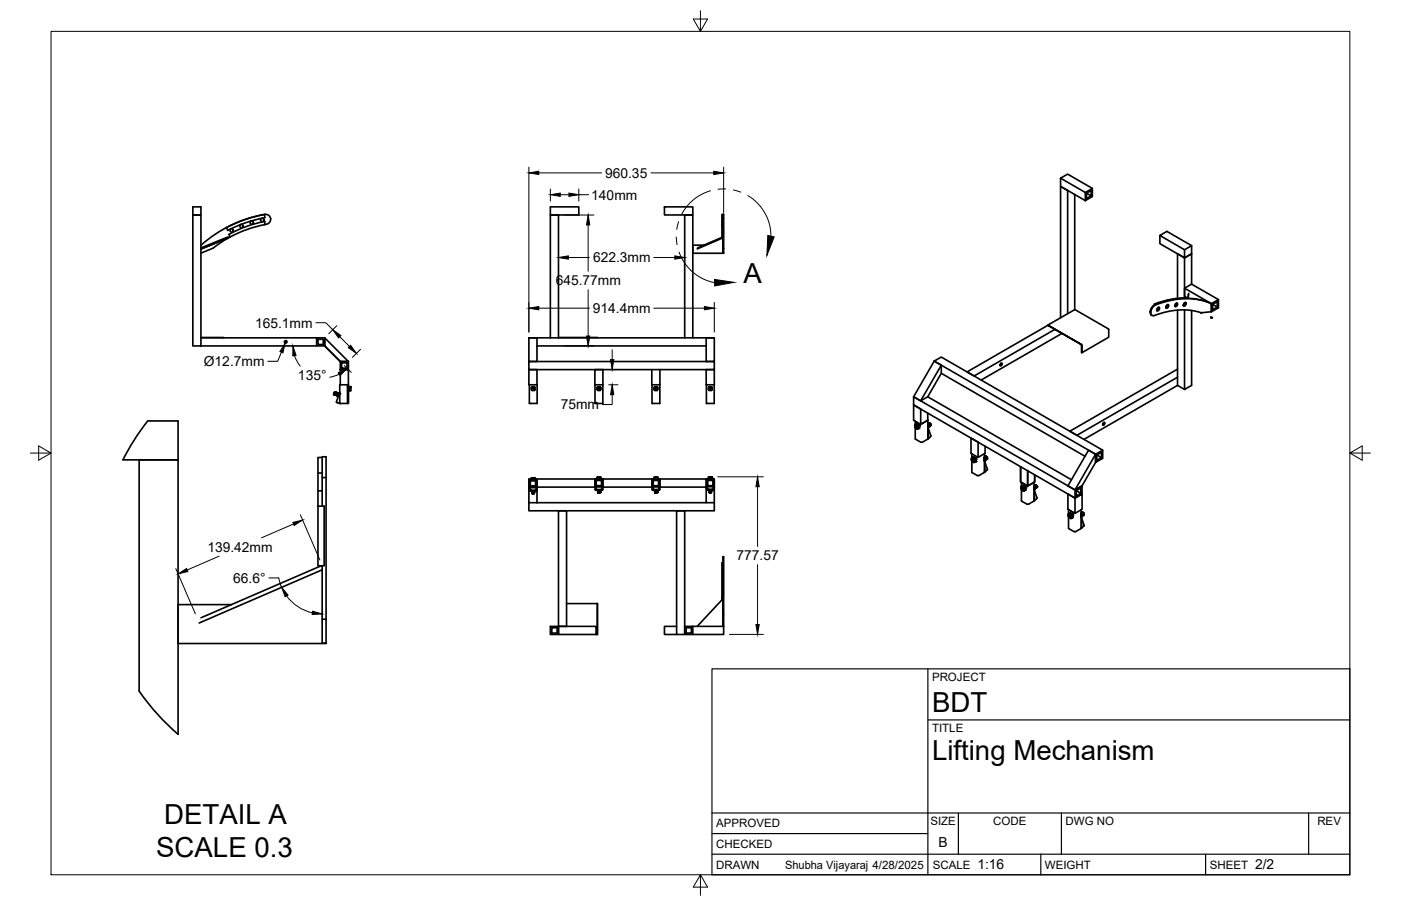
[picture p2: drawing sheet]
<svg xmlns="http://www.w3.org/2000/svg" width="432mm" height="279mm" viewBox="0 0 432 279" stroke-linecap="round" stroke-linejoin="round" font-family="sans-serif">
<defs><g id="words">
<g font-size="8.5">
<text x="229.2" y="87.4">A</text>
<text x="287.3" y="219.5">BDT</text>
<text x="287.3" y="234.5">Lifting Mechanism</text>
<text x="50.6" y="254.1">DETAIL A</text>
<text x="48.1" y="264.4">SCALE 0.3</text>
</g>
<g font-size="4.3">
<text x="186.5" y="54.8">960.35</text>
<text x="182.2" y="61.6">140mm</text>
<text x="182.8" y="80.9">622.3mm</text>
<text x="171.3" y="88">645.77mm</text>
<text x="78.6" y="101">165.1mm</text>
<text x="182.8" y="96.5">914.4mm</text>
<text x="62.8" y="112.9">Ø12.7mm</text>
<text x="91.8" y="117.2">135°</text>
<text x="172.8" y="126.3">75mm</text>
<text x="63.9" y="170.2">139.42mm</text>
<text x="227" y="172.8">777.57</text>
<text x="71.9" y="179.7">66.6°</text>
<text x="289.3" y="261.2">B</text>
<text x="301.2" y="268.1">1:16</text>
<text x="386.8" y="268.1">2/2</text>
</g>
<g font-size="3.5">
<text x="287.3" y="210.1">PROJECT</text>
<text x="287.3" y="225.8">TITLE</text>
<text x="220.7" y="255.2">APPROVED</text>
<text x="286.7" y="254.5">SIZE</text>
<text x="306.1" y="254.5">CODE</text>
<text x="328.4" y="254.5">DWG NO</text>
<text x="406" y="254.5">REV</text>
<text x="220.7" y="261.5">CHECKED</text>
<text x="220.7" y="267.9">DRAWN</text>
<text x="242" y="267.9">Shubha Vijayaraj 4/28/2025</text>
<text x="287.5" y="267.9">SCALE</text>
<text x="322.1" y="267.9">WEIGHT</text>
<text x="372.9" y="267.9">SHEET</text>
</g>
</g></defs>
<!-- layer: Visible -->
<g fill="none" stroke="#000" stroke-width=".51">
<path d="M326.9 54.9l2.2-1.2 7.6 4.4M326.9 54.9v2.6l2.2 1.2M326.9 54.9l7.6 4.5M329.1 58.7l5.4 3.2M329.1 58.7v38M329.1 58.7l-2.2-1.2v40.5M331.2 60v35.5M334.5 59.4l2.2-1.3v2.5l-2.2 1.3zM334.9 59.6l1.4-.8v1.6l-1.4 .8zM334.9 59.6l1.4 .8M59.4 63.8h2.5v2.5h-2.5zM59.4 66.3h2.5v40.4h-2.5z"/>
<path d="M70.3 73.1l-8.4 3.4M70.3 73.4l-4.7 3.1-3.7 1.6M70.4 73.3l-8.5 3.5M70.9 73.1l-9 3.7M81.6 66.1v1a40.9 40.9 0 0 0-11.4 3.9M81.6 69.3v-1a36.6 36.6 0 0 0-11 4l.3 .8M81.6 66.1a39.7 39.7 0 0 0-19.6 9.5M81.6 66.1a39.7 39.7 0 0 0-11.7 4l.2 1M81.6 66.1a1.56 1.56 0 0 1 1.8 1.3M81.6 69.3a36.6 36.6 0 0 0-10.7 3.8M82.1 69.2l-.5 .1M83.4 67.4a1.56 1.56 0 0 1-1.3 1.7"/>
<path d="M169.6 63.8h8.8v2.5h-8.8zM204.8 63.8h8.7v2.5h-8.7zM217 75.6h-3.5v2.5h9.5M222.5 69.3h.4v3.8h-.4zM222.7 73.1l-7.7 3.4M222.8 67.4v-1.3h.2v10.4M222.8 73.3v3.2M222.8 67.1h-.3v1.2M222.8 66.1h-.3v1M222.8 68.3h-.3v1M222.8 73.1v.2M222.8 73.4l-7.9 3.4"/>
<path d="M222.9 69.3h.1M223 76.5h-.2v1.6h.2M223 67.4h-.2v1.9M223 76.5v1.6M357.5 72.6v2.5l7.6 4.4v-2.5l-7.6-4.4 2.1-1.2 7.7 4.4-2.2 1.2M367.3 75.8v2.5l-2.2 1.2v12.4M354.7 96.2l-.2-.1v.6l.4 .5M354.9 97.2l.2 .1M356 93.9l-.2-.1v.2M356.1 93.9a2.9 2.9 0 0 0-1.6 2.2M356.7 95l.5-.3 .2 .4-.2 .5-.5 .3-.2-.3zM356.9 95.5l-.4 .2"/>
<path d="M357.1 94.7v.7l-.6 .4M359.5 94.2l.5-.3 .2 .3-.2 .6-.5 .3-.2-.3zM359.7 94.8l-.4 .1M360 93.9l-.1 .7-.5 .4M362.3 93.7l.4-.3 .3 .3-.3 .6-.4 .3-.2-.3zM362.7 93.4l-.1 .7-.5 .4 .1-.1M362.9 95.7v23.2M364.9 93.5l.5-.2 .2 .3-.2 .6-.5 .2-.2-.3zM365.1 88.9l8.3 4.7-.1 2.5M365.1 93.4v.7M365.1 95.6v24.5M365.3 93.3l-.1 .6-.5 .4"/>
<path d="M366.3 90.7l-.2 1.2M366.4 90.5l-.2 1.5a23.2 23.2 0 0 0-10.4 1.8M367.3 87.6l-2.2 1.3v2.5l.9 .5M367.3 87.6l8.2 4.8v2.5l-2.1 1.3M367.3 87.6v-9.3l-2.2 1.2-2.2-1.2v13.7M367.3 95.8v23.1l-2.2 1.2M373.1 97.9l.3 .1M373.4 93.7v2.4l-3.3 .4a21.8 21.8 0 0 0-14.7 .9 .89 .89 0 0 1-.7-1.2M373.4 93.7a21.5 21.5 0 0 0-17.3 .2M373.4 93.7a22 22 0 0 0-17.7 .6l-.7 .9-.3 1M373.7 93.9l1.5-.9v1.7l-1.5 .8zM373.7 93.9l1.5 .8"/>
<path d="M375.5 92.4l-2.1 1.2M61.9 104.1l7.1 .1M61.9 104.2h38.2v2.5M61.9 106.7h35.7M97.6 104.2v2.5h2.5M98 104.6h1.6v1.6h-1.6zM100.1 104.2l7.3 7.3h-2.5l-4.8-4.8zM100.1 106.7l4.8 4.8h2.5v2.5h-2.5M104.9 114h2.5v4.7h-2.5zM104.9 118.7h-.2v2.2M104.9 111.5v2.5M105.3 111.9h1.6v1.6h-1.6z"/>
<path d="M107.1 118.7v5.7h.2v-4M107.1 119.3l.1 .2M107.2 119.5h.1M107.2 119.3h.1M107.3 119.5v.7M107.3 119.3h.4M107.3 119.5h.1M107.3 119.3v.2M107.3 118.7v.6M107.4 118.7v.6M107.7 119.3v1.1v-1.1M107.7 119.3h.2"/>
<path d="M107.9 119.3v1.1M107.9 119.3l.2 .5M107.9 119.3h.1M108 119.6v.2M108 119.8v.3M108.1 119.8l-.2 .6M163 114h2.5v4.7h-2.5zM163 104.2h2.5v7.3h-2.5zM163 111.5h57.2v2.5h-57.2zM163 104.2h57.2M163.2 118.7v5.7h2.3v-5.7M164.1 119.6l.5 .1-.3-.1-.2 .2"/>
<path d="M164.1 119.6l-.1 .2M164.4 119.5a.32 .32 0 0 1 .3 .3 .32 .32 0 0 1-.3 .4 .32 .32 0 0 1-.3-.4M164.4 119.5a.35 .35 0 0 1 .3 .3 .35 .35 0 0 1-.3 .4 .35 .35 0 0 1-.4-.4M164.4 119.5l-.3 .1M165.5 106.7h52.2M183.3 114h2.5v4.7h-2.5zM183.4 118.7v5.7h2.4v-5.7M184.2 104.2h-12l-.1-37.9h-2.5v37.9M184.4 119.6a.35 .35 0 0 0 .1 .6 .35 .35 0 0 0 .5-.4M184.4 119.6l.4 .1a.32 .32 0 0 0-.5 .1 .32 .32 0 0 0 .3 .5 .32 .32 0 0 0 .3-.5M184.6 119.5l.3 .3M184.6 119.5l-.2 .1"/>
<path d="M184.6 119.5l.4 .3M200.9 114v4.7h2.5v-4.7M201 118.7v5.7h2.4v-5.7M201.9 119.6l.5 .1a.32 .32 0 0 0-.5 .2 .32 .32 0 0 0 .3 .4 .32 .32 0 0 0 .3-.5M202.2 119.5l.3 .3M202.2 119.5a.35 .35 0 0 0-.4 .3 .35 .35 0 0 0 .4 .4 .35 .35 0 0 0 .3-.4M211 104.2v-37.9h2.5v37.9M217.7 114h2.5v4.7h-2.5zM217.7 104.2h2.5v7.3h-2.5zM217.7 118.7v5.7h2.4v-5.7M218.7 119.6l.4 .1-.3-.1-.2 .2M218.7 119.6l-.1 .2"/>
<path d="M218.9 119.5a.32 .32 0 0 1 .4 .3 .32 .32 0 0 1-.3 .4 .32 .32 0 0 1-.4-.4M218.9 119.5l-.2 .1M218.9 119.5a.35 .35 0 0 1 .4 .3 .35 .35 0 0 1-.4 .4 .35 .35 0 0 1-.3-.4M287.9 111.4l2.2-1.3 49.8 28.7-2.2 1.3M287.9 111.4l-6.3 11 2.2 1.2 2.1-1.2M287.9 111.4l2.2 1.2-6.3 11M287.9 111.4l49.8 28.7M290.1 112.6v2.5l-4.2 7.3M290.1 115.1l44.3 25.6M308.4 112.2l.3-.2 .2 .2-.5 .7-.2-.3zM308.5 112l-.3 .6M323 100.2l8.3-4.7 10.3 5.9 .1 .3"/>
<path d="M323 100.2l10.3 6 .1 2.6-.1-2.5zM323 100.3l-25 14.4 2.2 1.3 24.9-14.4M327.3 102.8l-24.9 14.4M341.7 101.7v2.3l-8.3 4.8M362.9 113.8l-33.2 19.2 2.2 1.2 31-17.9M362.9 118.9l2.2 1.2M362.9 118.9l-28.8 16.6M102.9 121.5l-.1 .1M102.9 121.6h.1M102.9 121.6h-.1M102.9 121.6l.1 .1M103 121.2l-.2 .4"/>
<path d="M103 121.7h.1M103 121.6h.1M103 121.6v.1M103 121.1l-.2 .5M103 121.1l-.1 .5M103 121.1h.1M103 121.6l.1 .1M103.1 121.1l-.2 .5M103.1 121l-.1 .7M103.1 121.7h.1M103.1 121v.1M103.1 121.1l-.1 .5"/>
<path d="M103.1 121.1h.1M103.1 121.7l.1 .1M103.2 121l-.1 .7M103.2 121.7h.1M103.2 121.1h.1M103.2 121v.1M103.3 121.1l-.2 .6M103.3 121.1h.1M103.3 121.7v.1M103.3 121.7l-.1 .1M103.3 121.8h.1M103.3 121.1l-.1 .7"/>
<path d="M103.3 121h.1M103.3 121v.1M103.4 121.2l-.2 .5M103.4 121l-.1 .1M103.4 121.2h.1M103.4 121.7v.1M103.4 121.1v.1M103.4 121.7l-.1 .1M103.4 121v.1M103.4 121.1h.1M103.4 121.2l-.1 .5M103.4 121.8h.1"/>
<path d="M103.4 121.1l-.1 .7M103.4 121h.1M103.5 121.2l-.1 .5M103.5 121.1l-.2 .7M103.5 121l-.1 .1M103.5 121.2h.1M103.5 121.8h-.1M103.5 121.8v.1M103.5 121.1h.1M103.5 121.1v.1M103.5 121.9h.1M103.5 121v.1"/>
<path d="M103.5 121l-.1 .2M103.5 121.1l.1 .1M103.5 121.1l-.1 .7M103.6 121.2l-.1 .6M103.6 121.2l-.2 .6M103.6 121.1l-.1 .1M103.6 121.2h.1M103.6 121.8l-.1 .1M103.6 121.1v.1M103.6 121.8v.1M103.6 121.9h.1M103.6 121.1h.1"/>
<path d="M103.7 121.2h.1M103.7 121.2l-.2 .7M103.7 121.1h.1M103.7 121.1v.1M103.7 121.1h-.1M103.7 121.8v.1M103.7 121.1v.2M103.7 121.8l-.1 .1M103.7 121.9h.1M103.7 121.3l-.1 .5M103.7 121.2v.1M103.7 121.3h.1"/>
<path d="M103.7 121.1l-.1 .1M103.8 121.2h.1M103.8 121.2l-.2 .7M103.8 121.1v.1M103.8 121.1l-.1 .1M103.8 121.2v.1M103.8 121.9h-.1M103.8 121.9v.1M103.8 121.3l-.1 .5M103.8 121.3l-.1 .6M103.8 122h.1M103.8 121.1l.1 .1"/>
<path d="M103.9 121.3h.1M103.9 121.3l-.2 .6M103.9 121.2h.1M103.9 121.2h-.1M103.9 121.2v.1M103.9 121.9h.1M103.9 121.9l-.1 .1M103.9 121.2l-.2 .1M103.9 121.3l-.1 .6M103.9 121.9v.1M104 121.3h.1M104 121.3l-.2 .7"/>
<path d="M104 121.2h.1M104 121.2h-.1M104 121.2l-.2 .1M104 121.2v.1M104 121.2v.2M104 121.4l-.1 .5M104 121.3v.1M104 122h-.1M104 122h.1M104.1 121.2h.1M104.1 121.2l-.2 .1M104.1 121.3h.1"/>
<path d="M104.1 121.3l-.2 .7M104.1 121.2v.1M104.1 121.3l-.1 .1M104.1 122h.1M104.1 121.3v.1M104.1 122h-.1M104.1 121.3h-.1M104.1 121.4l-.1 .6M104.1 122v.1M104.2 121.4h.1M104.2 121.4l-.2 .6M104.2 121.3v.1"/>
<path d="M104.2 121.4h-.1M104.2 121.3h.1M104.2 122h.1M104.2 121.4v.1M104.2 121.5l-.1 .5M104.2 121.5h.1M104.2 122v.1M104.3 121.3h.1M104.3 121.3v.1M104.3 121.4h.1M104.3 121.3l-.1 .1M104.3 121.4l-.2 .7"/>
<path d="M104.3 122l-.1 .1M104.3 121.4v.1M104.3 121.5l-.1 .5M104.3 121.8l-.1 .3M104.3 121.5h.1M104.4 121.5l-.2 .5M104.4 121.3l-.2 .1M104.4 121.3v.2M104.4 121.4l-.1 .6M104.4 121.4l-.1 .4 .1-.3M104.4 121.4h.1M104.4 121.5h.1"/>
<path d="M104.4 121.5l-.1 .5 .2-.5M104.5 121.5v.1M104.5 121.5h.1M104.5 121.4h.1M104.5 121.4l-.1 .1M104.5 121.4v.1M104.7 124.4h2.4M104.7 120.9v3.5l-1.1-.3zM107.2 120.2l-.1 .2M107.2 120.4h.1M107.2 120.2h.1M107.3 120.4h.6"/>
<path d="M107.3 120.2v.2M107.4 120.4l-.1 4M282 130.9l.2-.1 .6 .4 .2 .6a.35 .35 0 0 1-.1 .5 .35 .35 0 0 1-.5-.1l-.4-.5zM282 131.2l.7 .1 .1 .8-.6-.1zM282.1 131.9l.1 3.5M282.1 129.9v1M282.2 131.5l.3 .5M282.2 131.3h.2M282.2 131.3l.1 .6 .3 .1 .1-.2M282.3 131.6l.2 .2M282.4 131.3v.4l.3 .2M282.4 131.3v.4l.3 .1"/>
<path d="M282.4 131.5l.2 .3M282.4 131.3l.3 .5M282.4 131.3l-.2 .1 .1 .3 .3 .3 .1-.2M282.5 131.4l.2 .3M282.6 130.6l-.4 .2M282.6 130.6h.1M282.6 130.6l.5 .4M282.8 130.7l.4 .3M283.1 131l.3 .3M283.4 131.3v.8l-.4 .2M283.4 131.3v.5M285.9 127.4v2.2l-2.1 1.3v-4.8l-2.2-1.2v4.7l2.2 1.3"/>
<path d="M285.9 122.4l44.3 25.6M286 129.4l-.1 .3-1.8 .9M286 130.9l.4 .4M286 131l.3 .4M286 131.2l.2 .3-.2-.3M286 131.3l.1 .3M286 131.6v.1M286 131.4l.1 .2M286 130.7l.5 .3v.3M286 130.8l.4 .3v.3M286 130.9l.3 .6M286 131.1l.2 .5"/>
<path d="M286 131.2l.2 .5M286 131.4v.4M286 131.6v.3M286 131.1l.3 .5M286 131.4l.1 .3M286 131.6v.2M286 130.7h.2M286 130.8h.1M286 129.5v5.8M286 130.9h.1M286 131.8l.1 1M286 130.9l.4 .6"/>
<path d="M286 135.3l-1.9 1.1-1.9-.9M286 131.9l.9 2.5-.1 .2M286 131.7h.1M286 130.9l.4 .5M286 130.7h.4l.2 .5M286 131.8h.1M286 130.8l.5 .5M286 130.6l.3 .1 .4 .5M286.1 130.8v.1M286.1 130.8l.4 .6M286.1 130.6l.5 .1 .1 .4M286.1 131.6h.1"/>
<path d="M286.1 130.7l.5 .5-.4-.5M286.1 130.9l.4 .3M286.1 130.6h.3M286.1 132.8v2.5l-.1-.1M286.1 131.7v.1M286.2 130.7l.4 .6M286.2 130.5l.5 .2 .1 .3M286.2 130.6l.5 .5zM286.2 130.5h.4l.3 .5M286.2 131.7h.1M286.2 130.5h.1M286.3 130.4l.6 .5"/>
<path d="M286.3 130.6l.5 .4zM286.4 130.6l.4 .5M286.4 131.5h.1M286.5 131.2v.1M286.5 131.4h.1M286.7 131.2h.1M286.8 130.7l-.4-.2 .5 .3M286.8 131.1h.1M286.8 134.7l-.7 .6M286.9 130.8v.1M299.5 140v1.2M303.4 139.9v5.7l-1.7 1h-.5l-1.6-.9-.1-3.5"/>
<path d="M303.6 137.6v2.2l-2.1 1.3-2.2-1.3v-4.7l2.2 1.3v4.7M335.5 138.8l2.2 1.3-6.4 11-2.2-1.3zM339.9 138.8v2.6l-2.2 1.2v-2.5M340 130.4l.4-.2 .2 .3-.6 .6-.1-.2zM340.2 130.3l-.3 .6M37.9 141.8l3.5-6.2 4.1-5.8h9.4v12h-17M98 156.1h1.9v18.4h-1.9zM99.3 147.3v-6.4h1.2v50.1M99.3 145.9h-1.3v5.5M99.3 141.1h-1.3v4.8M99.3 151.4h-1.3v4.7M99.9 156v.1"/>
<path d="M100.5 147.3h-1.2v8.7M163 155v2.5h57.2v-2.5M163 150.2v4.8h2.5M163.2 148.3v1.8l.3 .3M163.4 150.4h-.2l.1 1 1.9 .1 .4-.3M163.4 150.4l.1 .6 .2 .2 1.4-.1 .1-.7M163.4 150.4h1.8M163.4 148h1.8M163.5 148l-.3 .3M163.7 147.7h-.7v2.5h.2M163.7 147.4h1.3zM163.7 148.3h1.3"/>
<path d="M163.7 147.8h.1M163.7 147.4l.1 .5M163.8 148.3l-.4 .3v1.2M163.8 147.8h.2M163.8 147.9v.1M163.9 147.9h.1M164 147.8v.1M164 147.8h.7M164 151.6h.1M164 151.7h.1M164 152.2h.1M164 151.5h.7h-.7"/>
<path d="M164 151.5h.6M164 151.5h.1M164.1 151.5h.4M164.1 151.9h.5zM164.1 151.6h.4M164.1 151.6h.6h-.7M164.5 152.1h-.5M164.5 152h-.4M164.5 151.8h-.4M164.5 151.7h-.4M164.6 151.5h-.1M164.6 152.1h-.5"/>
<path d="M164.6 152h-.5M164.6 151.8h-.5M164.6 151.7h-.5M164.6 151.6h-.5M164.6 151.5h-.5M164.6 151.6h-.1M164.6 151.7h-.1M164.6 151.8h-.1M164.6 152h-.1M164.6 152.1h-.1M164.7 152.1h-.7M164.7 152h-.6"/>
<path d="M164.7 151.7l-.6 .1M164.7 151.6l-.6 .1M164.7 152.1l-.7 .1h.6M164.7 151.9h-.6M164.7 152l-.7 .1M164.7 151.9l-.7 .1M164.7 151.8h-.7M164.7 151.7h-.7M164.7 151.7h.1M164.7 151.8h.1M164.7 152h.1M164.7 152.1h.1"/>
<path d="M164.7 147.8v.1M164.7 147.9h.1M164.7 147.8h.2M164.9 147.9v.1M164.9 147.9h.1M165 147.7h.5v.4M165 147.4v.4M165 148.3l.2 .3-.1 1.5h-1.3l-.4-.3M165.1 148.3v1.5h-1.7M165.2 150.4h.3M165.3 148l.3 .3M165.5 151.3v3.7"/>
<path d="M165.5 155h52.2M165.5 148.3v1.8M165.6 150.1l-.3 .3M172.1 157.5h2.5v35.7h-2.5zM183.3 147.7l.1 2.5h-17.9v1M183.7 150.2h-.3v.7l.3 .3M183.7 150.2l.2 .7 1.3 .1M183.7 150.2h1.8M183.7 151.2h1.8M183.7 150.2l-.3-.3 .1-2 2-.1 .3 .3v1.8l-.3 .3M183.8 148.2h1.6v1.6h-1.6zM184 147.2h1.2z"/>
<path d="M184 147.6h.1M184 147.2v.4M184 147.6h.2M184.1 147.7h.1M184.2 147.7h-18.7M184.3 151.9v.1M184.3 151.8l.7 .1h-.7M184.3 151.7l.7 .1h-.7M184.3 147.6h.9M184.3 151.6h.1M184.3 151.7h.1M184.3 147.6h-.1"/>
<path d="M184.3 151.2h.5M184.3 151.9h.6zM184.3 151.3h.5M184.3 151.8h.6zM184.3 151.7h.6zM184.3 151.6h.6zM184.3 151.5l.6-.1zM184.3 151.4l.6-.1zM184.8 151.2l-.5 .1M184.8 151.2v.1M184.9 151.6l-.3 .2-.3-.1M184.9 151.5l-.3 .2-.3-.1"/>
<path d="M184.9 151.4l-.3 .2-.3-.1M184.9 151.3l-.3 .2-.3-.1M185 151.9l-.7 .1h.6M185 151.2l-.7 .1M185 151.6h-.7M185 151.5h-.7M185 151.4h-.7M185 151.3h-.7M185 151.2v.1M185 151.3v.1M185 151.4v.1M185 151.6h.1"/>
<path d="M185 147.7h.1M185.2 147.2l-.1 .5h.7v2.5h15.2l-.1-2.5M185.2 148.1l-1.5 .1v1.4l.3 .3h1.2M185.2 148.1l.3 .3v1.2l-.3 .3M185.5 150.2h.3v.7l-.3 .3M185.5 150.2v.6l-.3 .1M201.3 150.2l.1 .7 1.4 .1M201.3 150.2h-.3v.7l.3 .3M201.3 150.2h1.8M201.3 151.2h1.8M201.3 150.2l-.3-.3v-2l2.1-.1 .3 .3v1.8l-.3 .3M201.3 148.2h1.7v1.6h-1.7z"/>
<path d="M201.6 147.2h1.2zM201.6 147.2v.4h.2M201.6 147.7v.1M201.8 147.7h-16M201.8 147.6h.1M201.8 151.9l.1 .1M201.8 151.9h.6h-.5M201.8 151.9h.7l-.6 .1M201.8 151.7l.7 .1h-.6M201.8 151.5l.7 .1h-.6M201.8 151.3h.1M201.8 151.4h.1"/>
<path d="M201.8 151.6h.1M201.8 151.7h.1M201.8 151.9v.1M201.8 151.2h.6M201.9 152h.5M201.9 151.3h.5M201.9 151.2h.5M201.9 151.8h.5zM201.9 151.7h.5zM201.9 151.6h.5zM201.9 151.5l.5-.1zM201.9 151.4l.5-.1z"/>
<path d="M202.4 151.2l-.5 .1M202.4 151.2v.1M202.5 151.6l-.3 .2-.3-.1M202.5 151.4l-.3 .2-.3-.1M202.5 151.3l-.3 .2-.3-.1M202.5 151.2l-.6 .1M202.5 151.8h-.7M202.5 151.6h-.7M202.5 151.4h-.7M202.5 151.3h-.7M202.5 151.2v.1M202.5 151.3v.1"/>
<path d="M202.5 147.6h.1M202.5 147.7h15.4M202.7 147.7h.7v2.5h14.3v-2.5M202.8 148.1h-1.2l-.3 .3v1.3l1.5 .2M202.8 147.2l-.1 .6M202.8 148.1l.3 .3v1.2l-.3 .3M202.8 147.6h-1M203.1 150.2h.3v.7l-.3 .3M203.1 150.2l-.1 .6-.2 .1M208.5 157.5h2.5v38.2h-2.5zM217.7 150.2v4.8h2.5v-4.8M218 148.3v1.2"/>
<path d="M218 150.1v.5M218 150.1h-.3l.2 1 1.9 .1 .3-.3v-.8h-.3M218 150.1h1.8M218 149.5l.3 .3M218 150.1l-.3-.3v-1.8l.3-.3 2.1 .1v2l-.3 .3M218.1 149.7v-1.5h1.6v1.5M218.2 149.8h1.4M218.3 147.1l1.2 .1zM218.3 148h1.2M218.3 147.2l.1 .5M218.3 147.5l1 .1M218.3 148l-.3 .3"/>
<path d="M218.4 147.6h.1M218.6 151.9h.1M218.6 151.2h.1M218.6 151.3h.1M218.6 151.4h.1M218.6 151.5v.1M218.6 151.2h.6M218.6 151.5h.6M218.6 151.4h.7h-.6M218.6 151.8h.1M218.6 151.6h.1M218.7 151.7h.5z"/>
<path d="M218.7 151.2h.4M219.1 151.2h-.5M219.2 151.9h-.6M219.2 151.8h-.5M219.2 151.6h-.5M219.2 151.5h-.5M219.2 151.4h-.5M219.2 151.3h-.5M219.2 151.2h-.5M219.2 151.8h-.6M219.2 151.2h-.1M219.2 151.8l-.3 .2-.3-.2"/>
<path d="M219.2 151.7h-.5M219.2 151.6l-.3 .1-.3-.1M219.2 151.4l-.4 .2-.2-.1M219.2 151.2l-.6 .1M219.3 151.8l-.7 .1M219.3 151.7l-.7 .1M219.3 151.6l-.7 .1M219.3 151.5l-.7 .1M219.3 151.4h-.7M219.3 151.3h-.7M219.3 151.4h.1M219.3 151.5h.1"/>
<path d="M219.3 151.7h.1M219.3 151.8h.1M219.3 147.6h.1M219.3 147.6l.2 .1M219.3 147.5h.2M219.5 147.6h.1M219.5 147.2v.4M219.5 148l.3 .3M219.8 148.3v1.2l-.3 .3M219.8 150.1l-.1 .7-1.4 .1-.3-.3M219.9 147.7h.3l-.1 2.5M220.1 150.2h.1"/>
<path d="M299.4 141.2l.4 .1a.9 .9 0 0 1 .4 1.4l-.7-.6zM299.5 141.4l.6 .2 .2 .8-.7-.1zM299.6 141.6h.3M299.6 141.6l.4 .1 .2 .4M299.6 141.6l.1 .5 .3 .2 .2-.2M299.7 141.8l.2 .4M299.8 141.8l.1 .3M299.8 141.6v.4l.4 .1M299.8 141.6v.4l.3 .2M299.8 141.6l.3 .5M299.9 141.8l.1 .2M299.9 141.6l.2 .5"/>
<path d="M299.9 141.6l-.2 .1v.4l.3 .2 .2-.2M299.9 141.6l.2 .4M300 141.7l.1 .3zM300 140.9l-.4 .2M300 140.9l.6 .4M300 140.9h.1M300.2 141l.4 .3M300.6 141.3l.2 .3M300.8 142.3h.1M300.8 141.6h.1M300.8 142.3l-.3 .3M300.8 141.6v.5"/>
<path d="M300.8 141.6v.7M303.4 142.1l.2 3.5-.2-.1M303.4 141.2l.4 .4M303.4 141.3l.3 .4M303.4 141.5l.3 .3M303.4 141.6l.2 .3zM303.4 141.8v.1M303.4 141.9h.1M303.4 141l.5 .2 .1 .4M303.4 141.1l.5 .6M303.4 141.2l.4 .6M303.4 141.4l.3 .5"/>
<path d="M303.4 141.5l.2 .5M303.4 141.9v.3M303.4 141.4l.4 .5M303.4 141.5l.3 .4M303.4 141.9l.1 .2M303.4 141h.2M303.4 141.1h.1M303.4 141.2h.1M303.4 142.2l.9 2.5M303.4 141h.4l.3 .5M303.5 141.1l.4 .4-.4-.4M303.5 141.2l.3 .4"/>
<path d="M303.5 142l-.1-.3 .2 .3M303.5 140.9h.2M303.5 141.1l.5 .6M303.6 140.9h.3l.2 .5M303.6 140.8h.2M303.6 141l.4 .5zM303.6 141l.4 .6M303.6 140.8l.5 .1 .2 .4-.1-.1M303.7 140.9l.4 .5M303.7 141.9v.1M303.7 140.7l.2 .1M303.7 140.7v.1"/>
<path d="M303.7 140.9l.4 .6M303.7 141.7h.1M303.7 140.7l.6 .5M303.7 141.9h.1M303.8 140.8l.4 .6M303.8 140.9l.4 .4M303.8 140.9l.4 .3M303.8 141.6h.1M303.8 140.7l.4 .3M303.8 141.8h.1M303.9 140.8l.4 .4M303.9 140.8l.4 .5"/>
<path d="M304 141.7h-.1M304 141.6h.1M304.2 141.4h.1M304.2 144.9l-.6 .7M304.3 141.3h.1M304.3 144.6l-.1 .3M314.6 143.9v4.7l2.1 1.3v-4.7v4.7l2.2-1.3v-2.2v2.2l-2.2 1.3-2.1-1.3zM314.7 150.1l.2-.2 .6 .4 .2 .6a.36 .36 0 0 1-.1 .6 .36 .36 0 0 1-.5-.2l-.4-.5zM314.8 150.3l.6 .1 .2 .9-.7-.2zM314.8 151v3.5l1.7 1M314.8 148.8v1.2M314.9 150.4h.3"/>
<path d="M314.9 150.6l.3 .5M314.9 150.4l.1 .6 .3 .2 .2-.3M315 150.7l.2 .2M315.1 150.4l.3 .6M315.2 150.6l.1 .3M315.2 150.4l.2 .6M315.2 150.4l.3 .5M315.2 150.4l-.2 .1v.3l.3 .3 .1-.2M315.2 150.5l.2 .4M315.3 150.6l.1 .2M315.3 149.7l-.4 .2M315.3 149.7l.6 .4"/>
<path d="M315.3 149.7v.1M315.4 150.9h-.3v-.5v.4l.3 .2M315.5 149.9l.4 .2M315.9 150.1l.2 .3M316.1 151.2h.1M316.1 151.2l-.4 .2M316.1 150.4v.1M316.1 150.4v.5M316.1 150.4v.8M316.5 155.5h.5M318.7 148.8v5.6l-1.7 1.1M318.7 150l.4 .5"/>
<path d="M318.7 150.1l.3 .5-.3-.4M318.7 150.3l.2 .3-.2-.3M318.7 150.5l.2 .2zM318.7 150.6v.2M318.7 150.7v.1M318.7 149.8l.5 .3v.3M318.7 149.9l.5 .4v.2M318.7 150.1l.4 .5M318.7 150.2l.3 .5zM318.7 150.3l.2 .5M318.7 150.5l.2 .4-.2-.1M318.7 150.7l.8 3.1"/>
<path d="M318.7 150.5l.2 .4M318.7 150.7l.1 .2M318.7 149.8l.2 .1M318.7 149.9h.1M318.7 150h.1M318.7 150.9l.1 3.5-.1-.1M318.7 150l.4 .6M318.8 150.9l-.1 .1M318.8 149.9l.4 .6M318.8 150l.4 .4M318.9 150.9h.1M318.9 149.6l.2 .1"/>
<path d="M318.9 149.6v.1M318.9 149.9l.4 .5M318.9 149.6l.5 .1 .1 .5M318.9 149.8l.5 .4-.4-.4M318.9 149.9l.4 .4M318.9 149.9l.4 .3M319 149.6h.2M319 149.6h.1M319 149.8h.1M319 149.8h-.3l.5 .1 .1 .4M319 149.8l.4 .5M319 149.5l.6 .5"/>
<path d="M319.1 149.6l.4 .5zM319.1 149.7l.4 .5-.2-.4-.5-.1M319.1 149.6l.4 .2M319.2 149.6l.4 .3M319.2 149.6l.4 .5M319.2 150.5h.1M319.3 150.2v.1M319.5 153.8l-.7 .6M319.6 149.9v.1M329.2 158.5l.2-.1 .7 .4 .1 .6a.36 .36 0 0 1-.1 .5 .36 .36 0 0 1-.5-.2l-.4-.5zM329.3 158.7l.6 .2 .2 .8-.6-.2zM329.3 159.4l.1 3.6 1.6 .9"/>
<path d="M329.5 159.1l.2 .4M329.5 158.9h.2M329.6 159.1l.1 .3M329.7 159.1l.1 .2M329.7 158.9l.3 .5M329.7 158.9h-.2v.4l.3 .3 .2-.2M329.8 159l.2 .3M329.8 158.2l-.4 .2M329.8 158.2h.1M329.8 158.2l.6 .4M330 159.4l-.4-.1v-.4v.4l.3 .2M330 158.3l.4 .3"/>
<path d="M330.4 158.6h.1M330.5 158.5l.1 .4M330.6 158.9h.1M330.6 159.6h.1M330.6 159.6l-.3 .3M330.6 158.9v.5M330.6 158.9v.7M331 158.2l-1.6-1-.1 1.3M331 158.1l.2 .1M331.3 153.6l2.2-1.3v4.8l-2.2 1.2zM331.3 151.1l2.2-1.3v2.5l-2.2 1.3zM331.3 153.6l-2.2-1.3v4.8l2.2 1.2"/>
<path d="M331.7 151.3l1.4-.8v1.6l-1.4 .9zM331.7 151.3l1.4 .8M333.2 158.5l.5 .4M333.2 158.6l.4 .4M333.2 158.8l.3 .3-.3-.3M333.2 158.9l.2 .3-.2-.3M333.2 159.1l.1 .2zM333.2 158.3l.4 .2 .2 .4M333.2 158.4l.5 .6-.1-.1M333.2 158.5l.4 .6M333.2 158.6l.3 .6M333.2 158.8l.2 .5"/>
<path d="M333.2 159l.1 .3M333.2 159.2l.1 .2zM333.2 158.8l.3 .4M333.2 159l.2 .3M333.2 158.3h.2M333.2 158.4h.1M333.2 157.2v5.7M333.2 158.5h.1M333.2 159.4l.2 3.5-.2-.1M333.2 158.5l.5 .5M333.2 159.4l.9 2.5-.7 1M333.2 159.2l.1 .1"/>
<path d="M333.3 158.5l.3 .4M333.3 158.3h.4l.2 .5M333.3 158.4l.5 .4zM333.3 158.2h.2M333.3 158.2h.1M333.3 158.4l.4 .6M333.4 158.2l.4 .1 .1 .4M333.4 158.3l.4 .5zM333.4 158.1l.4 .1 .2 .5M333.4 158.1h.1M333.4 158.3l.4 .6M333.4 158.1l.6 .2 .1 .3"/>
<path d="M333.5 159.2h.1M333.5 158.2l.4 .4zM333.5 158l.3 .1 .3 .5M333.5 158.2l.4 .6M333.5 158l.6 .4M333.6 158.1l.4 .5zM333.7 159v.1M333.9 158.8h.1M334 158.3l-.3-.3 .4 .4M334 158.7h.1M334.1 158.4v.1M337.7 140.1v2.5l-4.2 7.2-2.2 1.3-49.7-28.7v2.5l49.7 28.7"/>
<path d="M338.1 140.3l1.4 .8-1.4 .8v-1.6l1.4-.8v1.6M99 174.5l-37.1 16M99.3 174.5v16.5M99.3 175.7l-37.9 16.4M222.8 173.5v-1.8h.2v17.8h-.2v3.7M331 163.9h.6M333.2 162.9l-1.7 1M71.3 186.5h-16.4v12l45.6-.2M100.5 191h-1.2v7.3h1.2M100.5 191v7.3M169.6 193.2h2.5v2.5h-2.5zM170.1 193.6h1.6v1.6h-1.6z"/>
<path d="M172.1 193.2h11.6v2.5h-11.6zM174.6 186.1h9.5M183.7 195.7h.4l.1-9.6-.1 9.6M208.5 193.2h-3.7v2.5h3.7M211.5 193.6h1.6v1.6h-1.6zM213.5 193.2v2.5h-2.5v-2.5h12M222.5 184.2v-10.7h.4v10.7h-.4v.3M222.8 184.7v4.8M222.8 184.5h-.3v.5M222.8 184.2v.5M222.8 184.7l-7.9 8.5M223 193.2v2.5h-9.5"/>
<path d="M223 189.5v3.7M54.9 226.5l-6-5.8-3.5-4.2-2.5-3.3v-71.4h12v84.7"/>
<circle cx="71.4" cy="71.1" r=".52"/>
<circle cx="74.4" cy="69.7" r=".52"/>
<circle cx="77.6" cy="68.6" r=".52"/>
<circle cx="80.8" cy="67.8" r=".52"/>
<circle cx="88.1" cy="105.4" r=".39"/>
<circle cx="164.3" cy="119.8" r=".66"/>
<circle cx="164.4" cy="119.8" r=".52"/>
<circle cx="184.6" cy="119.8" r=".65"/>
<circle cx="184.6" cy="119.8" r=".52"/>
<circle cx="202.2" cy="119.8" r=".65"/>
<circle cx="202.2" cy="119.8" r=".52"/>
<circle cx="218.9" cy="119.8" r=".65"/>
<circle cx="218.9" cy="119.8" r=".52"/>
<circle cx="329.7" cy="159.2" r=".39"/>
</g>
<g fill="#000">
<circle cx="370.1" cy="96.5" r=".25"/>
<circle cx="373.1" cy="97.9" r=".25"/>
<circle cx="373.4" cy="98" r=".25"/>
<circle cx="107.2" cy="119.5" r=".25"/>
<circle cx="107.2" cy="119.3" r=".25"/>
<circle cx="107.2" cy="119.6" r=".25"/>
<circle cx="107.3" cy="119.3" r=".25"/>
<circle cx="107.7" cy="119.6" r=".25"/>
<circle cx="107.9" cy="119.6" r=".25"/>
<circle cx="107.9" cy="119.3" r=".25"/>
<circle cx="102.8" cy="121.6" r=".25"/>
<circle cx="103.1" cy="121.7" r=".25"/>
<circle cx="103.1" cy="121" r=".25"/>
<circle cx="103.2" cy="121.8" r=".25"/>
<circle cx="103.2" cy="121" r=".25"/>
<circle cx="103.3" cy="121" r=".25"/>
<circle cx="103.3" cy="121.1" r=".25"/>
<circle cx="103.4" cy="121.7" r=".25"/>
<circle cx="103.4" cy="121.1" r=".25"/>
<circle cx="103.4" cy="121" r=".25"/>
<circle cx="103.5" cy="121.8" r=".25"/>
<circle cx="103.5" cy="121" r=".25"/>
<circle cx="103.5" cy="121.1" r=".25"/>
<circle cx="103.6" cy="121.8" r=".25"/>
<circle cx="103.6" cy="121.2" r=".25"/>
<circle cx="103.7" cy="121.1" r=".25"/>
<circle cx="103.8" cy="121.1" r=".25"/>
<circle cx="103.8" cy="121.9" r=".25"/>
<circle cx="103.8" cy="121.3" r=".25"/>
<circle cx="103.9" cy="121.2" r=".25"/>
<circle cx="103.9" cy="121.3" r=".25"/>
<circle cx="104" cy="121.2" r=".25"/>
<circle cx="104" cy="121.4" r=".25"/>
<circle cx="104.1" cy="121.3" r=".25"/>
<circle cx="104.1" cy="121.4" r=".25"/>
<circle cx="104.2" cy="121.3" r=".25"/>
<circle cx="104.2" cy="122" r=".25"/>
<circle cx="104.3" cy="121.3" r=".25"/>
<circle cx="104.3" cy="121.9" r=".25"/>
<circle cx="104.4" cy="121.4" r=".25"/>
<circle cx="104.5" cy="121.4" r=".25"/>
<circle cx="104.7" cy="124.4" r=".25"/>
<circle cx="104.7" cy="121.4" r=".25"/>
<circle cx="107.2" cy="120.4" r=".25"/>
<circle cx="107.2" cy="120.2" r=".25"/>
<circle cx="107.3" cy="120.4" r=".25"/>
<circle cx="107.9" cy="120.4" r=".25"/>
<circle cx="282.6" cy="130.6" r=".25"/>
<circle cx="283" cy="131.5" r=".25"/>
<circle cx="283" cy="131.6" r=".25"/>
<circle cx="283.2" cy="131" r=".25"/>
<circle cx="283.4" cy="132.1" r=".25"/>
<circle cx="283.4" cy="131.3" r=".25"/>
<circle cx="286" cy="130.6" r=".25"/>
<circle cx="286.3" cy="131.6" r=".25"/>
<circle cx="286.6" cy="131.3" r=".25"/>
<circle cx="163.8" cy="147.9" r=".25"/>
<circle cx="163.9" cy="148" r=".25"/>
<circle cx="164" cy="147.9" r=".25"/>
<circle cx="164" cy="152" r=".25"/>
<circle cx="164" cy="151.8" r=".25"/>
<circle cx="164" cy="152.1" r=".25"/>
<circle cx="164" cy="152.2" r=".25"/>
<circle cx="164" cy="147.8" r=".25"/>
<circle cx="164.6" cy="147.9" r=".25"/>
<circle cx="164.7" cy="151.6" r=".25"/>
<circle cx="164.7" cy="147.8" r=".25"/>
<circle cx="164.7" cy="151.5" r=".25"/>
<circle cx="164.7" cy="147.9" r=".25"/>
<circle cx="164.8" cy="148" r=".25"/>
<circle cx="164.9" cy="147.9" r=".25"/>
<circle cx="165" cy="147.8" r=".25"/>
<circle cx="184" cy="147.6" r=".25"/>
<circle cx="184.1" cy="147.7" r=".25"/>
<circle cx="184.2" cy="147.6" r=".25"/>
<circle cx="184.3" cy="151.4" r=".25"/>
<circle cx="184.3" cy="151.9" r=".25"/>
<circle cx="184.3" cy="147.6" r=".25"/>
<circle cx="184.3" cy="151.3" r=".25"/>
<circle cx="184.3" cy="147.7" r=".25"/>
<circle cx="184.3" cy="152" r=".25"/>
<circle cx="184.8" cy="147.7" r=".25"/>
<circle cx="185" cy="151.9" r=".25"/>
<circle cx="185" cy="151.8" r=".25"/>
<circle cx="185" cy="151.7" r=".25"/>
<circle cx="185" cy="147.6" r=".25"/>
<circle cx="185.1" cy="147.7" r=".25"/>
<circle cx="185.2" cy="147.6" r=".25"/>
<circle cx="201.6" cy="147.6" r=".25"/>
<circle cx="201.7" cy="147.8" r=".25"/>
<circle cx="201.8" cy="147.6" r=".25"/>
<circle cx="201.9" cy="152" r=".25"/>
<circle cx="201.9" cy="147.7" r=".25"/>
<circle cx="202.4" cy="147.7" r=".25"/>
<circle cx="202.5" cy="151.7" r=".25"/>
<circle cx="202.5" cy="151.8" r=".25"/>
<circle cx="202.5" cy="151.6" r=".25"/>
<circle cx="202.5" cy="151.5" r=".25"/>
<circle cx="202.5" cy="151.9" r=".25"/>
<circle cx="202.5" cy="147.6" r=".25"/>
<circle cx="202.7" cy="147.8" r=".25"/>
<circle cx="202.8" cy="147.6" r=".25"/>
<circle cx="218.3" cy="147.6" r=".25"/>
<circle cx="218.4" cy="147.7" r=".25"/>
<circle cx="218.5" cy="147.6" r=".25"/>
<circle cx="218.6" cy="147.6" r=".25"/>
<circle cx="218.6" cy="151.9" r=".25"/>
<circle cx="218.6" cy="151.7" r=".25"/>
<circle cx="218.6" cy="151.8" r=".25"/>
<circle cx="219.2" cy="147.6" r=".25"/>
<circle cx="219.3" cy="151.3" r=".25"/>
<circle cx="219.3" cy="151.2" r=".25"/>
<circle cx="219.3" cy="147.6" r=".25"/>
<circle cx="219.4" cy="147.7" r=".25"/>
<circle cx="219.5" cy="147.6" r=".25"/>
<circle cx="300" cy="140.9" r=".25"/>
<circle cx="300.5" cy="141.8" r=".25"/>
<circle cx="300.6" cy="141.3" r=".25"/>
<circle cx="300.8" cy="142.3" r=".25"/>
<circle cx="300.8" cy="141.6" r=".25"/>
<circle cx="303.5" cy="142.1" r=".25"/>
<circle cx="303.5" cy="140.9" r=".25"/>
<circle cx="303.6" cy="140.8" r=".25"/>
<circle cx="304.1" cy="141.5" r=".25"/>
<circle cx="315.3" cy="149.7" r=".25"/>
<circle cx="315.7" cy="150.6" r=".25"/>
<circle cx="315.9" cy="150.1" r=".25"/>
<circle cx="316.1" cy="150.5" r=".25"/>
<circle cx="316.1" cy="150.4" r=".25"/>
<circle cx="318.8" cy="149.8" r=".25"/>
<circle cx="319.3" cy="150.4" r=".25"/>
<circle cx="319.6" cy="150.1" r=".25"/>
<circle cx="329.8" cy="158.2" r=".25"/>
<circle cx="330.3" cy="159.1" r=".25"/>
<circle cx="330.4" cy="158.6" r=".25"/>
<circle cx="330.6" cy="158.9" r=".25"/>
<circle cx="333.4" cy="159.3" r=".25"/>
<circle cx="333.5" cy="158" r=".25"/>
<circle cx="333.8" cy="158.9" r=".25"/>
</g>
<!-- layer: Border -->
<path d="M15.7 9.7h400.3v260.1h-400.3zM215.9 3.3v6.4l-2.2-3.8h4.4l-2.2 3.8M9.4 139.7h6.3l-3.8-2.2v4.4l3.8-2.2M416 139.7l3.8 2.2v-4.4l-3.8 2.2h6.4M215.9 269.8l2.2 3.8h-4.4l2.2-3.8v6.3" fill="none" stroke="#000" stroke-width=".31"/>
<!-- layer: Titleblock -->
<path d="M219.4 206.3h196.6v63.5h-196.6zM286 206.3v63.5M286 222h130M219.4 257.1h66.6M219.4 250.7h196.6M295.4 250.7v12.7M327.1 250.7v12.7M403.3 250.7v12.7M219.4 263.4h196.6M320.8 263.4v6.4M371.6 263.4v6.4" fill="none" stroke="#000" stroke-width=".36"/>
<!-- layer: FD_Dimensions -->
<g fill="none" stroke="#000" stroke-width=".31">
<path d="M163 51.5v50.9M166.1 53.3h19.3M169.6 58.3v3.7M178.4 58.3v3.7M200.6 53.3h19.4M223 51.5v14.2M172.7 60h2.6M173.9 66.3h9.1M175.2 79.4h6.5M178.4 60h3M181.3 69.4v14.3M201.5 79.4h6.5"/>
<path d="M97.4 99.5h3l2.2 2.2M166.1 95h15.6M181.3 89.3v14.3M201.5 95h15.6M220.2 93.3v9.1M86.7 108.6l-1.1 2.8h-3.1M90.8 109.7l.7 1.7 1 1.5M103.8 100.4l-2.5 2.5M104.5 115.4l-2.9 .9M104.7 103.8l3 3M106.1 112.7l2.2 2.2M111.1 107.7l-2.5 2.5"/>
<path d="M173.9 106.7h9.1M187.6 114h2.9M187.6 118.7h2.9M188.7 107.9v3M188.7 121.7v3.1h-3.1M92.6 158.8l6 13.9M221.2 147h14.1M233.5 150.1v18.4M54.2 175.4l6 13.9M67.5 171.5l-9.8 4.3M82.9 178.2h3l.9 2.9M90.5 161.6l-9.9 4.3"/>
<path d="M233.5 174.2v18.4M88.3 183.8a13.6 13.6 0 0 0 8 5.2M224.8 195.6h10.5"/>
</g>
<g fill="#000" stroke="#000" stroke-width=".31">
<path d="M163 53.3l3.1-.5v1zM169.6 60l3.1-.5v1.1zM175.3 59.5l3.1 .5-3.1 .6zM220 52.8l3 .5-3 .5zM172.1 79.4l3.1-.5v1zM181.3 66.3l.5 3.1h-1zM208 78.9l3 .5-3 .5zM163 95l3.1-.5v1zM217.1 94.5l3.1 .5-3.1 .5zM87.9 105.8l-.7 3-.9-.4zM90.3 106.7l.9 2.9-.9 .2zM104.2 115l2.8-1.4-2.2 2.2z"/>
<path d="M102.6 101.7l2.5 1.8-.7 .7zM107.3 107.2l.8-.7 1.8 2.5zM180.8 103.6h1l-.5 3.1zM188.2 110.9h1l-.5 3.1zM188.7 118.7l.5 3h-1zM233.5 147l.5 3.1h-1zM54.9 177l2.6-1.7 .4 1zM90.3 161.1l3-.7-2.6 1.7zM86.8 181.1l2 2.4-.9 .5zM96.3 188.5l3 .8-3.1 .2zM233 192.6h1l-.5 3z"/>
</g>
<!-- layer: Detail Boundary -->
<path d="M219 58.8a14.5 14.5 0 0 0-9 7.4M223.7 58.3l-2.4 .1M226 58.6l2.3 .6M208.4 73.1l.3 2.4M209.1 68.4l-.5 2.3M209.3 77.7a14.5 14.5 0 0 0 10.9 9.5M230.5 60.3a14.6 14.6 0 0 1 7.1 12.5" fill="none" stroke="#000" stroke-width=".31"/>
<path d="M236.6 72.6l2 .4-2.2 5.8zM220.2 86.2l6.1 .9-6 1.1z" fill="#000" stroke="#000" stroke-width=".31"/>
<use href="#words"/>
</svg>
